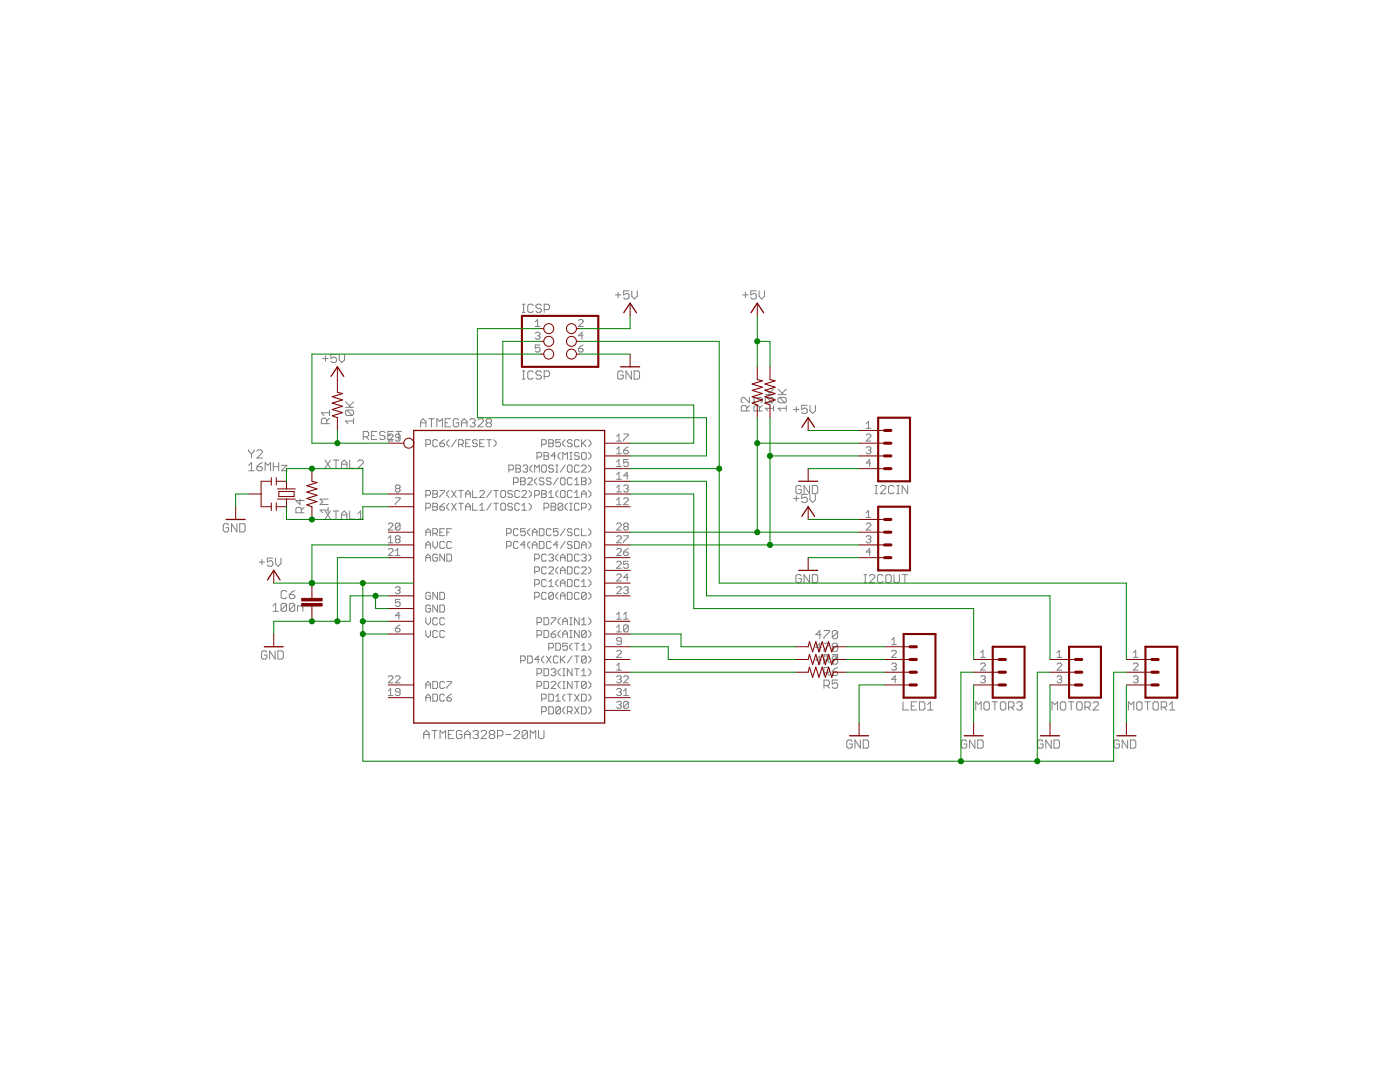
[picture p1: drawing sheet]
<svg xmlns="http://www.w3.org/2000/svg" width="279mm" height="216mm" viewBox="0 0 279 216" stroke-linecap="round" stroke-linejoin="round" font-family="sans-serif">
<g fill="none" stroke="#808080" stroke-width=".2">
<path d="M122.8 58.8h1.1M123.4 58.3v1.1M125.5 58h-1v.8l.5-.2h.3l.2 .2v.6l-.2 .3h-.6l-.2-.3M126.1 58v1.1l.5 .6 .6-.6v-1.1M148.2 58.8h1.1M148.8 58.3v1.1M150.9 58h-1.1v.8l.6-.2h.3l.2 .2v.6l-.2 .3h-.6l-.3-.3M151.5 58v1.1l.5 .6 .6-.6v-1.1M64.4 71.5h1.1M65 71v1.1M67.1 70.7h-1.1v.8l.6-.2h.3l.2 .2v.6l-.2 .2h-.6l-.3-.2M67.7 70.7v1.1l.5 .5 .6-.5v-1.1"/>
<path d="M104.2 75.6h.6M104.2 74h.6M104.2 62.3h.6M104.2 60.7h.6M104.5 60.7v1.6M104.5 74v1.6M106.4 74.3l-.2-.3h-.6l-.3 .3v1.1l.3 .2h.6l.2-.2M106.4 61l-.2-.3h-.6l-.3 .3v1.1l.3 .2h.6l.2-.2M106.8 64.2l.5-.4v1.4M106.8 65.2h1M106.8 66.5l.3-.2h.4l.3 .2v.3l-.3 .2M107.3 67h.2"/>
<path d="M107.5 67l.3 .2v.3l-.3 .2h-.4l-.3-.2M107.8 68.8h-1v.7l.5-.2h.2l.3 .2v.5l-.3 .2h-.4l-.3-.2M108.1 74.3l-.3-.3h-.6l-.2 .3v.3l.2 .2h.6l.3 .3v.3l-.3 .2h-.6l-.2-.2M108.1 61l-.3-.3h-.6l-.2 .3v.2l.2 .3h.6l.3 .3v.3l-.3 .2h-.6l-.2-.2M108.6 75.1h.8l.3-.3v-.5l-.3-.3h-.8v1.6M108.6 61.8h.8l.3-.3v-.5l-.3-.3h-.8v1.6M115.4 64l.3-.2h.4l.3 .2v.2l-1 1h1M115.4 69.5h.7l.3 .3v.2l-.3 .2h-.4l-.3-.2zM116.4 67h-1l.7-.7v1.4M116.4 68.8l-1 .7M124.4 74.3l-.3-.3h-.6l-.2 .3v1.1l.2 .2h.6l.3-.2v-.6h-.6M126 74v1.6l-1.1-1.6v1.6"/>
<path d="M126.6 74h.8l.2 .3v1.1l-.2 .2h-.8zM149.6 79.3v1.1l-1.1-1.1h-.3l-.3 .2v.6l.3 .3M151.3 79.5l-.3-.2h-.3l-.2 .2v.6l.2 .3M151.3 79.5l.3-.2h.2l.3 .2v.6l-.3 .3M151.3 79.5v.3M152.7 78.7h1.7M152.7 77.6l1.1 1.1M153 79.3h1.1l.3 .2v.6l-.3 .3M153 79.3l-.3 .2v.6l.3 .3h1.1M153 79.3l1.1 1.1M154.4 77.6l-.9 .9M155.3 78.7h1.6"/>
<path d="M155.3 77.6l1.1 1.1M155.6 79.3l-.3 .2v.6l.3 .3h1M155.6 79.3h1l.3 .2v.6l-.3 .3M155.6 79.3l1 1.1M156.9 77.6l-.8 .9M49.6 92.9l.6-.6v1.6M49.6 93.9h1.1M49.6 89.8v.2l.6 .6M50.2 90.6v.8M50.7 89.8v.2l-.5 .6M51.3 93.1h.8l.3 .3v.3l-.3 .2h-.6l-.2-.2zM51.3 90l.2-.2h.6l.3 .2v.3l-1.1 1.1h1.1"/>
<path d="M52.4 92.3l-.6 .3-.5 .5M52.9 93.9v-1.6l.5 .6 .6-.6v1.6M54.5 93.1h1.1M54.5 92.3v1.6M55.6 92.3v1.6M56.2 92.9h1.1l-1.1 1h1.1M59.9 99.6v1.1l-.8-.8h1.6M64.9 91.8l1.1 1.6M65.2 84.5v-.8l-.2-.2h-.6l-.3 .2v.8h1.7M65.5 99.6h-1.6l.5 .5-.5 .6h1.6M65.8 82.4h-1.7l.6 .5M65.8 83.5l-.6 .5"/>
<path d="M65.8 81.8v1.1M66 91.8l-1.1 1.6M66.5 91.8h1.1M67.1 91.8v1.6M68.2 93.4v-1l.5-.6 .5 .6v1M68.2 92.6h1M68.9 81.3h1.7M68.9 80.2l1.1 1.1M69.2 81.8h1.1l.3 .3v.5l-.3 .3M69.2 81.8l-.3 .3v.5l.3 .3h1.1M69.2 81.8l1.1 1.1M69.8 91.8v1.6h1.1"/>
<path d="M70.6 84h-1.7l.6 .5M70.6 83.5v1M70.6 80.2l-.9 .8M71.4 92.1l.3-.3h.5l.3 .3v.3l-1.1 1h1.1M72.5 87.2h.8l.3-.3v-.5l-.3-.3h-.8v1.6M73 87.2l.6 .5M74.1 86.9h.6M75.2 86.1h-1.1v1.6h1.1M76.9 86.4l-.3-.3h-.6l-.2 .3v.2l.2 .3h.6l.3 .3v.2l-.3 .3h-.6l-.2-.3M77.4 86.9h.6M77.5 86.8l.2-.2h.5l.2 .2v.3l-.9 .9h.9M78.5 86.1h-1.1v1.6h1.1"/>
<path d="M78.9 99.3h.9v.2l-.9 1v.2M79 86.1h1.1M79.1 97.5l-.2 .2v.2l.2 .3h.5l.2-.3v-.2l-.2-.2M79.1 97.5l-.2-.3v-.2l.2-.2h.5l.2 .2v.2l-.2 .3M79.1 97.5h.5M79.6 86.1v1.6M79.8 87.3h-.7l-.2-.2v-.3l.2-.2h.5l.2 .2v1l-.2 .2h-.5l-.2-.2M83.9 85.2v-1.1l.6-.6 .5 .6v1.1M83.9 84.4h1.1M85 98.8h.7l.2-.2v-.5l-.2-.2h-.7v1.4M85 88.7h.7l.2-.3v-.4l-.2-.3h-.7v1.4M85.6 83.5h1"/>
<path d="M86.1 83.5v1.7M86.4 97.9h.7l.2 .2v.2l-.2 .3 .2 .2v.2l-.2 .3h-.7zM86.4 98.6h.7M87.2 85.2v-1.7l.5 .6 .6-.6v1.7M87.3 88l-.2-.3h-.5l-.2 .3v.9l.2 .2h.5l.2-.2M87.8 88.4h.7l.2 .3v.2l-.2 .2h-.5l-.2-.2zM87.8 97.9h.9v.2l-.9 .9v.3M88.7 87.7l-.9 .7M88.8 84.4h.6M89.6 97.9l-.4 .4v.5l.4 .5M89.6 87.7l-.4 .5v.5l.4 .4M89.9 83.5h-1.1v1.7h1.1"/>
<path d="M90.1 97.9l1 1.4M91.1 97.9l-1 1.4M91.1 87.7l-1 1.4M91.5 88.7h.7l.3-.3v-.4l-.3-.3h-.7v1.4M91.5 97.9h1M91.5 83.8l-.2-.3h-.6l-.2 .3v1.1l.2 .3h.6l.2-.3v-.5h-.5M92 97.9v1.4M92 88.7l.5 .4M92.1 85.2v-1.1l.5-.6 .6 .6v1.1M92.1 84.4h1.1M92.9 99.3v-1l.5-.4 .5 .4v1M92.9 88.4h.5"/>
<path d="M92.9 98.6h1M93.7 83.8l.3-.3h.6l.2 .3v.3l-.2 .3M93.9 87.7h-1v1.4h1M94.3 84.4h.3M94.3 97.9v1.4h.9M94.6 84.4l.2 .2v.3l-.2 .3h-.6l-.3-.3M95.2 88l-.2-.3h-.4l-.3 .3v.2l.3 .2h.4l.2 .3v.2l-.2 .2h-.4l-.3-.2M95.4 83.8l.3-.3h.5l.3 .3v.3l-1.1 1.1h1.1M95.7 88.4h.5M95.7 98.1l.3-.2h.4l.3 .2v.2l-1 1h1M96.7 87.7h-1v1.4h1M97.1 87.7h1"/>
<path d="M97.3 84.4h.5M97.3 84.4l-.3-.3v-.3l.3-.3h.5l.3 .3v.3l-.3 .3M97.3 84.4l-.3 .2v.3l.3 .3h.5l.3-.3v-.3l-.3-.2M97.6 87.7v1.4M98.1 97.9l-1 1.4M98.5 97.9h1M98.5 87.7l.5 .5v.5l-.5 .4M99 97.9v1.4M100.2 97.9h.4l.3 .2v.9l-.3 .3h-.4l-.3-.3v-.9zM101.6 93.7h.7l.2-.2v-.5l-.2-.2h-.7v1.4M102.3 98.1l-.3-.2h-.4l-.3 .2v.2l.3 .3h.4l.3 .2v.2l-.3 .3h-.4l-.3-.3M102.5 96.3h.7l.2-.3v-.4l-.2-.3h-.7v1.4"/>
<path d="M103 92.8h.7l.2 .2v.3l-.2 .2 .2 .2v.3l-.2 .2h-.7zM103 93.5h.7M103.7 98.1l-.3-.2h-.4l-.3 .2v.9l.3 .3h.4l.3-.3M103.9 95.3h.7l.2 .3v.2l-.2 .2 .2 .3v.2l-.2 .2h-.7zM103.9 96h.7M104.1 98.1l.3-.2h.4l.3 .2v.2l-1 1h1M104.4 93l.2-.2h.5l.2 .2v.3l-.2 .2M104.8 93.5h.3M105.1 93.5l.2 .2v.3l-.2 .2h-.5l-.2-.2M105.3 95.6l.2-.3h.5l.2 .3v.2l-.9 .9h.9M105.6 97.9l.4 .4v.5l-.4 .5M106.2 92.8l-.4 .5v.4l.4 .5"/>
<path d="M106.7 98.8h.7l.2-.2v-.5l-.2-.2h-.7v1.4M106.7 94.2v-1.4l.5 .5 .4-.5v1.4M107.2 91.2h.7l.2-.2v-.5l-.2-.2h-.7v1.4M107.2 95.3l-.5 .5v.5l.5 .4M108.1 88.7h.7l.2-.3v-.4l-.2-.3h-.7v1.4M108.1 97.9h.7l.2 .2v.2l-.2 .3 .2 .2v.2l-.2 .3h-.7zM108.1 98.6h.7M108.3 92.8h.5l.2 .2v1l-.2 .2h-.5l-.2-.2v-1zM108.6 90.3h.7l.2 .2v.2l-.2 .3 .2 .2v.2l-.2 .3h-.7zM108.6 95.6l-.3-.3h-.4l-.3 .3v.2l.3 .2h.4l.3 .3v.2l-.3 .2h-.4l-.3-.2M108.6 91h.7M109.5 87.7h.7l.2 .3v.2l-.2 .2 .2 .3v.2l-.2 .2h-.7z"/>
<path d="M109.5 88.4h.7M109.5 99.3h.9M109.5 98.3l.5-.4v1.4M110 95.6l-.3-.3h-.4l-.2 .3v.2l.2 .2h.4l.3 .3v.2l-.3 .2h-.4l-.2-.2M110.4 93l-.2-.2h-.5l-.2 .2v.3l.2 .2h.5l.2 .2v.3l-.2 .2h-.5l-.2-.2M110.9 91h-.9l.7-.7v1.4M110.9 92.8h.5M110.9 94.2h.5M111.1 92.8v1.4M111.4 97.9l-.5 .4v.5l.5 .5M111.4 95.3l-1 1.4M111.8 87.7h-.9v.7l.7-.2 .2 .2v.5l-.2 .2h-.5l-.2-.2"/>
<path d="M111.8 90.3l-.4 .4v.5l.4 .5M112.1 95.3h.4l.3 .3v.9l-.3 .2h-.4l-.3-.2v-.9zM112.1 97.9h.4l.3 .2v.9l-.3 .3h-.4l-.3-.3v-.9zM112.3 91.7v-1.4l.5 .4 .4-.4v1.4M112.8 87.7l-.5 .5v.5l.5 .4M112.8 92.8l-1 1.4M113.5 92.8h.4l.3 .2v1l-.3 .2h-.4l-.3-.2v-1zM113.7 90.3h.5M113.7 91.7h.5M113.9 90.3v1.4M114.2 88l-.3-.3h-.4l-.3 .3v.2l.3 .2h.4l.3 .3v.2l-.3 .2h-.4l-.3-.2M114.2 95.6l-.3-.3h-.4l-.3 .3v.9l.3 .2h.4l.3-.2"/>
<path d="M114.2 98.1l-.3-.2h-.4l-.3 .2v.9l.3 .3h.4l.3-.3M114.7 99.3h.9M114.7 96.7h.9M114.7 95.8l.4-.5v1.4M114.7 98.3l.4-.4v1.4M115.6 88l-.2-.3h-.5l-.2 .3v.9l.2 .2h.5l.2-.2M115.6 90.5l-.2-.2h-.5l-.2 .2v.2l.2 .3h.5l.2 .2v.2l-.2 .3h-.5l-.2-.3M115.6 93l-.2-.2h-.5l-.2 .2v1l.2 .2h.5l.2-.2M116.1 87.7v1.4M116.1 95.3h.7l.2 .3v.2l-.2 .2 .2 .3v.2l-.2 .2h-.7zM116.1 99.3v-1l.4-.4 .5 .4v1M116.1 98.6h.9"/>
<path d="M116.1 93l.2-.2h.5l.2 .2v.3l-.9 .9h.9M116.1 96h.7M116.3 90.3h.5l.2 .2v.9l-.2 .3h-.5l-.2-.3v-.9zM116.3 88.4l.7 .7M117 87.7l-.9 1M117.5 92.8l.4 .5v.4l-.4 .5M117.5 87.7l.4 .5v.5l-.4 .4M117.5 90.3l.4 .4v.5l-.4 .5M117.5 95.3l.4 .5v.5l-.4 .4M117.5 97.9l.4 .4v.5l-.4 .5M123.1 87.1l.4-.5v1.4M123.1 89.6l.4-.4v1.4"/>
<path d="M123.1 92.2l.4-.5v1.4M123.1 94.7l.4-.5v1.4M123.1 97.2l.4-.4v1.4M123.1 99.8l.4-.5v1.4M123.1 88h.9M123.1 98.2h.9M123.1 90.6h.9M123.1 93.1h.9M123.1 95.6h.9M124.5 86.6h.9v.2l-.9 1v.2M124.5 89.9h.7l.2 .2v.2l-.2 .3h-.5l-.2-.3zM124.5 97l.2-.2h.5l.2 .2v.2l-.2 .3"/>
<path d="M124.5 99.5l.2-.2h.5l.2 .2v.3l-.9 .9h.9M124.9 97.5h.3M125.2 97.5l.2 .2v.2l-.2 .3h-.5l-.2-.3M125.4 91.7h-.9v.7l.4-.2h.3l.2 .2v.5l-.2 .2h-.5l-.2-.2M125.4 89.2l-.9 .7M125.4 94.9h-.9l.7-.7v1.4M149 82v-.8l-.2-.3h-.6l-.3 .3v.8h1.7M149.6 80.9l-.6 .6M151.6 82v-.8l-.3-.3h-.6l-.2 .3v.8h1.6M152.1 80.9l-.5 .6M154.4 81.5h-1.7l.6 .5M154.4 80.9v1.1"/>
<path d="M156.9 81.5h-1.6l.5 .5M156.9 80.9v1.1M158.4 81.7h1M158.4 99.5h1M158.9 81.2v1M158.9 98.9v1.1M159.9 97.2l-.3-.3h-.5l-.3 .3v1l.3 .3h.5l.3-.3v-.5h-.5M161.1 80.9h-1.1v.8l.5-.3h.3l.3 .3v.5l-.3 .3h-.5l-.3-.3M161.1 98.7h-1.1v.8l.5-.3h.3l.3 .3v.5l-.3 .3h-.5l-.3-.3M161.6 96.9v1.6l-1.1-1.6v1.6M161.6 80.9v1.1l.6 .5 .5-.5v-1.1M161.6 98.7v1l.6 .6 .5-.6v-1"/>
<path d="M162.1 96.9h.8l.3 .3v1l-.3 .3h-.8zM172.9 86.8l.2-.2h.5l.2 .2v.3l-.9 .9h.9M172.9 84.5l.4-.4v1.4M172.9 85.5h.9M172.9 89.4l.2-.2h.5l.2 .2v.2l-.2 .3M173.3 89.9h.3M173.6 89.9l.2 .2v.2l-.2 .3h-.5l-.2-.3M173.8 92.4h-.9l.7-.7v1.4M174.6 96.9h.5M174.6 98.5h.5M174.9 96.9v1.6M175.7 97.2l.3-.3h.5l.3 .3v.2l-1.1 1.1h1.1"/>
<path d="M178.4 97.2l-.3-.3h-.5l-.3 .3v1l.3 .3h.5l.3-.3M179 96.9h.5M179 98.5h.5M179.2 96.9v1.6M181.1 96.9v1.6l-1.1-1.6v1.6M45.6 104.8l-.2-.3h-.6l-.2 .3v1.1l.2 .2h.6l.2-.2v-.6h-.5M47.3 104.5v1.6l-1.1-1.6v1.6M47.8 104.5h.8l.3 .3v1.1l-.3 .2h-.8zM51.7 112.2h1.1M52.3 111.6v1.1M54.4 111.4h-1.1v.8l.6-.3h.3l.2 .3v.5l-.2 .3h-.6l-.3-.3M55 111.4v1l.5 .6 .6-.6v-1"/>
<path d="M57.2 118.1l-.3-.3h-.5l-.3 .3v1.1l.3 .2h.5l.3-.2M57.7 118.6h.9l.2 .3v.3l-.2 .2h-.6l-.3-.2zM58.8 117.8l-.5 .3-.6 .5M60.1 102.3v-.8l-.2-.3h-.6l-.2 .3v.8h1.6M60.7 101.2l-.6 .6M64.9 102l1.1 1.6M65.5 101.8h-1.6l.5 .5M65.5 101.2v1.1M66 102l-1.1 1.6M66.5 102h1.1M67.1 102v1.6M68.2 103.6v-1.1l.5-.5 .5 .5v1.1"/>
<path d="M68.2 102.8h1M69.8 102v1.6h1.1M71.4 103.6h1.1M71.4 102.5l.6-.5v1.6M77.5 109.7l.2-.2h.5l.2 .2v.2l-.9 .9h.9M77.5 104.6l.2-.2h.5l.2 .2v.2l-.9 1h.9M77.5 107.4l.5-.5v1.4M77.5 108.3h.9M78.9 117.3l.2-.2h.5l.2 .2v.2l-.2 .3M78.9 110.8h.9M78.9 109.9l.5-.4v1.3M79.1 107.6l-.2-.2v-.3l.2-.2h.5l.2 .2v.3l-.2 .2"/>
<path d="M79.1 107.6l-.2 .2v.3l.2 .2h.5l.2-.2v-.3l-.2-.2M79.1 107.6h.5M79.4 117.8h.2M79.6 117.8l.2 .2v.2l-.2 .3h-.5l-.2-.3M79.8 104.6v.9l-.2 .3h-.5l-.2-.3M79.8 119.6h-.9v.7l.5-.2h.2l.2 .2v.5l-.2 .2h-.5l-.2-.2M79.8 104.6l-.2-.2h-.5l-.2 .2v.9M79.8 104.6l-.9 .9M85 101.3h.7l.2-.2v-.5l-.2-.2h-.7v1.4M85 106.9v-.9l.4-.5 .5 .5v.9M85 109.4v-.9l.4-.5 .5 .5v.9M85 112v-1l.4-.4 .5 .4v1"/>
<path d="M85 111.3h.9M85 106.2h.9M85 108.7h.9M85.9 118.4l-.2-.2h-.5l-.2 .2v1l.2 .2h.5l.2-.2v-.5h-.5M86.4 100.4h.7l.2 .2v.3l-.2 .2 .2 .2v.3l-.2 .2h-.7zM86.4 106.4h.7l.2-.2v-.5l-.2-.2h-.7v1.4M86.4 108v1l.4 .4 .5-.4v-1M86.4 101.1h.7M86.8 106.4l.5 .5M87.3 110.8l-.2-.2h-.5l-.2 .2v.9l.2 .3h.5l.2-.3v-.4h-.5M87.3 118.2v1.4l-.9-1.4v1.4M87.8 101.1h.7l.2 .2v.3l-.2 .2h-.5l-.2-.2z"/>
<path d="M87.8 118.2h.7l.2 .2v1l-.2 .2h-.7zM87.8 106.2h.4M88.7 110.6v1.4l-.9-1.4v1.4M88.7 105.5h-.9v1.4h.9M88.7 108.3l-.2-.3h-.5l-.2 .3v.9l.2 .2h.5l.2-.2M88.7 100.4l-.9 .7M89.2 110.6h.7l.2 .2v.9l-.2 .3h-.7zM89.2 106.2h.4M89.6 100.4l-.4 .5v.4l.4 .5M90.1 108.3l-.2-.3h-.5l-.2 .3v.9l.2 .2h.5l.2-.2M90.1 105.5h-.9v1.4M90.1 100.4l1 1.4"/>
<path d="M91.1 100.4l-1 1.4M91.5 100.4h1M92 100.4v1.4M92.9 101.8v-.9l.5-.5 .5 .5v.9M92.9 101.1h1M94.3 100.4v1.4h.9M95.7 101.8h1M95.7 100.9l.5-.5v1.4M98.1 100.4l-1 1.4M98.5 100.4h1M99 100.4v1.4M100.2 100.4h.4l.3 .2v1l-.3 .2h-.4l-.3-.2v-1z"/>
<path d="M101.1 106.4h.7l.2-.2v-.5l-.2-.2h-.7v1.4M101.1 109h.7l.2-.3v-.4l-.2-.3h-.7v1.4M102.3 100.6l-.3-.2h-.4l-.3 .2v.3l.3 .2h.4l.3 .2v.3l-.3 .2h-.4l-.3-.2M103.4 105.7l-.2-.2h-.5l-.2 .2v1l.2 .2h.5l.2-.2M103.4 108.3l-.2-.3h-.5l-.2 .3v.9l.2 .2h.5l.2-.2M103.7 100.6l-.3-.2h-.4l-.3 .2v1l.3 .2h.4l.3-.2M104.1 101.8h1M104.1 100.9l.5-.5v1.4M104.8 108.7h-.9l.7-.7v1.4M104.8 105.5h-.9v.7l.5-.2h.2l.2 .2v.5l-.2 .2h-.5l-.2-.2M105.6 100.4l.4 .5v.4l-.4 .5M105.8 105.5l-.5 .5v.4l.5 .5"/>
<path d="M105.8 108l-.5 .5v.5l.5 .4M106.2 106.2h1M106.2 108.7h1M106.2 106.9v-.9l.5-.5 .5 .5v.9M106.2 109.4v-.9l.5-.5 .5 .5v.9M106.7 119.1h.7l.2-.2v-.5l-.2-.2h-.7v1.4M106.7 111.5h.7l.2-.2v-.5l-.2-.2h-.7v1.4M106.7 114h.7l.2-.2v-.5l-.2-.2h-.7v1.4M106.7 116.6h.7l.2-.2v-.5l-.2-.2h-.7v1.4M107.6 105.5h.7l.3 .2v1l-.3 .2h-.7zM107.6 108h.7l.3 .3v.9l-.3 .2h-.7zM108.6 101.3h.7l.2-.2v-.5l-.2-.2h-.7v1.4"/>
<path d="M109 110.8l-.2-.2h-.5l-.2 .2v.9l.2 .3h.5l.2-.3M109 113.3l-.2-.2h-.5l-.2 .2v1l.2 .2h.5l.2-.2M109 115.9l-.2-.2h-.5l-.2 .2v.9l.2 .3h.5l.2-.3M109 118.4l-.2-.2h-.5l-.2 .2v1l.2 .2h.5l.2-.2M109.5 110.8l.2-.2h.5l.2 .2v.2l-.2 .3M109.5 113.3l.2-.2h.5l.2 .2v.3l-.9 .9h.9M109.5 117.1h.9M109.5 116.1l.5-.4v1.4M110 100.4h.7l.2 .2v.3l-.2 .2 .2 .2v.3l-.2 .2h-.7zM110 101.1h.7M110 111.3h.2M110 105.7l-.3-.2h-.4l-.2 .2v1l.2 .2h.4l.3-.2"/>
<path d="M110 108.3l-.3-.3h-.4l-.2 .3v.9l.2 .2h.4l.3-.2M110.2 111.3l.2 .2v.2l-.2 .3h-.5l-.2-.3M110.4 118.4l-.2-.2h-.5l-.2 .2v1M110.4 118.4v1l-.2 .2h-.5l-.2-.2M110.4 118.4l-.9 1M111.4 105.5h-1v.7l.5-.2h.2l.3 .2v.5l-.3 .2h-.4l-.3-.2M111.4 110.6l-.5 .4v.5l.5 .5M111.4 113.1l-.5 .5v.4l.5 .5M111.4 115.7l-.5 .4v.5l.5 .5M111.4 118.2l-.5 .5v.4l.5 .5M111.4 108.7h-1l.7-.7v1.4M111.8 112v-1l.5-.4 .5 .4v1"/>
<path d="M111.8 114.5v-.9l.5-.5 .5 .5v.9M111.8 117.1v-1l.5-.4 .5 .4v1M111.8 119.6v-.9l.5-.5 .5 .5v.9M111.8 118.9h1M111.8 111.3h1M111.8 113.8h1M111.8 116.4h1M112.3 100.6v1l-.2 .2h-.5l-.2-.2M112.3 100.6l-.2-.2h-.5l-.2 .2v1M112.3 100.6l-.9 1M112.8 105.5l-1 1.4M112.8 108l-1 1.4"/>
<path d="M113.2 118.2h.7l.3 .2v1l-.3 .2h-.7zM113.2 110.6h.7l.3 .2v.9l-.3 .3h-.7zM113.2 113.1h.7l.3 .2v1l-.3 .2h-.7zM113.2 115.7h.7l.3 .2v.9l-.3 .3h-.7zM113.2 100.4l-.4 .5v.4l.4 .5M113.7 100.4h.5M113.7 101.8h.5M113.9 100.4v1.4M114.2 105.7l-.3-.2h-.4l-.3 .2v.3l.3 .2h.4l.3 .2v.3l-.3 .2h-.4l-.3-.2M114.2 108.3l-.3-.3h-.4l-.3 .3v.2l.3 .2h.4l.3 .3v.2l-.3 .2h-.4l-.3-.2M114.7 108h.7l.2 .3v.9l-.2 .2h-.7zM115.6 100.6l-.2-.2h-.5l-.2 .2v1l.2 .2h.5l.2-.2"/>
<path d="M115.6 105.7l-.2-.2h-.5l-.2 .2v1l.2 .2h.5l.2-.2M115.6 110.8l-.2-.2h-.5l-.2 .2v.9l.2 .3h.5l.2-.3M115.6 113.3l-.2-.2h-.5l-.2 .2v1l.2 .2h.5l.2-.2M115.6 115.9l-.2-.2h-.5l-.2 .2v.9l.2 .3h.5l.2-.3M115.6 118.4l-.2-.2h-.5l-.2 .2v1l.2 .2h.5l.2-.2M116.1 101.3h.7l.2-.2v-.5l-.2-.2h-.7v1.4M116.1 105.5v1.4h.9M116.1 109.4v-.9l.4-.5 .5 .5v.9M116.1 117.1h.9M116.1 110.8l.2-.2h.5l.2 .2v.2l-.2 .3M116.1 108.7h.9M116.1 113.3l.2-.2h.5l.2 .2v.3l-.9 .9h.9"/>
<path d="M116.1 116.1l.4-.4v1.4M116.5 111.3h.3M116.8 111.3l.2 .2v.2l-.2 .3h-.5l-.2-.3M117 118.4l-.2-.2h-.5l-.2 .2v1M117 118.4v1l-.2 .2h-.5l-.2-.2M117 118.4l-.9 1M117.5 113.1l.4 .5v.4l-.4 .5M117.5 115.7l.4 .4v.5l-.4 .5M117.5 100.4l.4 .5v.4l-.4 .5M117.5 105.5l.4 .5v.4l-.4 .5M117.5 108l.4 .5v.5l-.4 .4M117.5 110.6l.4 .4v.5l-.4 .5"/>
<path d="M117.5 118.2l.4 .5v.4l-.4 .5M123.1 117.3l.2-.2h.5l.2 .2v.2l-.9 1h.9M123.1 109.7l.2-.2h.5l.2 .2v.2l-.9 .9h.9M123.1 104.6l.2-.2h.5l.2 .2v.2l-.9 1h.9M123.1 107.1l.2-.2h.5l.2 .2v.3l-.9 .9h.9M123.1 100.7h.9M123.1 112.2l.2-.2h.5l.2 .2v.3l-.9 .9h.9M123.1 114.8l.2-.3h.5l.2 .3v.2l-.9 .9h.9M124.5 106.9h.9v.2l-.9 1v.2M124.5 110.2h.7l.2 .2v.2l-.2 .2h-.5l-.2-.2zM124.5 117.3l.2-.2h.5l.2 .2v.2l-.2 .3M124.7 105.1l-.2-.3v-.2l.2-.2h.5l.2 .2v.2l-.2 .3"/>
<path d="M124.7 105.1l-.2 .2v.2l.2 .3h.5l.2-.3v-.2l-.2-.2M124.7 105.1h.5M124.9 117.8h.3M125.2 117.8l.2 .2v.2l-.2 .3h-.5l-.2-.3M125.4 112h-.9v.7l.4-.2h.3l.2 .2v.5l-.2 .2h-.5l-.2-.2M125.4 115.2h-.9l.7-.7v1.4M125.4 109.5l-.9 .7M159.9 114.9l-.3-.2h-.5l-.3 .2v1.1l.3 .3h.5l.3-.3v-.5h-.5M161.6 114.7v1.6l-1.1-1.6v1.6M162.1 114.7h.8l.3 .2v1.1l-.3 .3h-.8zM172.4 114.7h.6M172.4 116.3h.6"/>
<path d="M172.7 114.7v1.6M172.9 104.6l.2-.2h.5l.2 .2v.2l-.9 1h.9M172.9 107.1l.2-.2h.5l.2 .2v.3l-.2 .2M172.9 102.3l.4-.4v1.4M172.9 103.3h.9M173.3 107.6h.3M173.5 114.9l.3-.2h.5l.3 .2v.3l-1.1 1.1h1.1M173.6 107.6l.2 .2v.3l-.2 .2h-.5l-.2-.2M173.8 110.2h-.9l.7-.7v1.3M176.2 114.9l-.2-.2h-.6l-.3 .2v1.1l.3 .3h.6l.2-.3M176.8 114.9l.3-.2h.5l.3 .2v1.1l-.3 .3h-.5l-.3-.3zM178.4 114.7v1.3l.3 .3h.5l.3-.3v-1.3"/>
<path d="M180 114.7h1.1M180.6 114.7v1.6M53.3 130.2l-.3-.3h-.5l-.3 .3v1l.3 .3h.5l.3-.3v-.5h-.6M54.5 120.9l.5-.5v1.6M54.5 122h1M54.9 129.9v1.6l-1.1-1.6v1.6M55.5 129.9h.8l.2 .3v1l-.2 .3h-.8zM57.2 120.6l-.3-.2h-.5l-.3 .2v1.1M57.2 120.6v1.1l-.3 .3h-.5l-.3-.3M57.2 120.6l-1.1 1.1M58.8 120.6v1.1l-.3 .3h-.5l-.3-.3M58.8 120.6l-.3-.2h-.5l-.3 .2v1.1"/>
<path d="M58.8 120.6l-1.1 1.1M59.4 122v-1.1h.8l.3 .3v.8M77.5 135.1l.2-.2h.5l.2 .2v.2l-.9 .9h.9M77.5 137.9l.5-.5v1.4M77.5 138.8h.9M78.9 125.4h.7l.2 .2v.3l-.2 .2h-.5l-.2-.2zM78.9 135.1l.2-.2h.5l.2 .2v.2l-.9 .9h.9M79.8 138.1h-.7l-.2-.2v-.3l.2-.2h.5l.2 .2v1l-.2 .2h-.5l-.2-.2M79.8 122.9h-.9l.7-.7v1.3M79.8 124.7l-.9 .7M85 123.3v.9l.4 .5 .5-.5v-.9M85 125.8v.9l.4 .5 .5-.5v-.9"/>
<path d="M85 137.4v-1l.4-.4 .5 .4v1M85 139.9v-.9l.4-.5 .5 .5v.9M85 136.7h.9M85 139.2h.9M85.9 121l-.2-.3h-.5l-.2 .3v.9l.2 .2h.5l.2-.2v-.5h-.5M86.4 138.5h.7l.2 .2v1l-.2 .2h-.7zM86.4 136h.7l.2 .2v.9l-.2 .3h-.7zM87.3 126l-.2-.2h-.5l-.2 .2v1l.2 .2h.5l.2-.2M87.3 120.7v1.4l-.9-1.4v1.4M87.3 123.5l-.2-.2h-.5l-.2 .2v.9l.2 .3h.5l.2-.3M87.8 120.7h.7l.2 .3v.9l-.2 .2h-.7zM88.7 126l-.2-.2h-.5l-.2 .2v1l.2 .2h.5l.2-.2"/>
<path d="M88.7 123.5l-.2-.2h-.5l-.2 .2v.9l.2 .3h.5l.2-.3M88.7 136.2l-.2-.2h-.5l-.2 .2v.9l.2 .3h.5l.2-.3M88.7 138.7l-.2-.2h-.5l-.2 .2v1l.2 .2h.5l.2-.2M89.2 136h.9v.2l-.9 .9v.3M89.2 139.2h.7l.2 .2v.3l-.2 .2h-.5l-.2-.2zM90.1 138.5l-.9 .7M103.9 131.8h.7l.2-.2v-.5l-.2-.2h-.7v1.4M105.3 130.9h.7l.2 .2v1l-.2 .2h-.7zM107.2 126.7h.7l.2-.2v-.5l-.2-.2h-.7v1.4M107.2 124.2h.7l.2-.2v-.5l-.2-.2h-.7v1.4M107.2 134.4h.7l.2-.3v-.4l-.2-.3h-.7v1.4M107.2 136.9h.7l.2-.2v-.5l-.2-.2h-.7v1.4"/>
<path d="M107.6 131.6h-.9l.7-.7v1.4M108.1 139.4h.7l.2-.2v-.5l-.2-.2h-.7v1.4M108.6 123.3h.7l.2 .2v.9l-.2 .3h-.7zM108.6 125.8h.7l.2 .2v1l-.2 .2h-.7zM108.6 133.4h.7l.2 .3v.9l-.2 .2h-.7zM108.6 136h.7l.2 .2v.9l-.2 .3h-.7zM108.6 130.9l-.5 .5v.4l.5 .5M109.1 130.9l.9 1.4M109.5 129.3h.7l.2-.2v-.5l-.2-.2h-.7v1.4M109.5 138.5h.7l.2 .2v1l-.2 .2h-.7zM110 133.7l.2-.3h.5l.2 .3v.2l-.2 .2M110 123.3h.9v.2l-.9 .9v.3"/>
<path d="M110 126.5h.7l.2 .2v.3l-.2 .2h-.5l-.2-.2zM110 136.2l.2-.2h.5l.2 .2v.2l-.9 1h.9M110 130.9l-.9 1.4M110.4 134.1h.3M110.7 134.1l.2 .3v.2l-.2 .2h-.5l-.2-.2M110.9 128.4h.7l.2 .2v.9l-.2 .3h-.7zM110.9 139l.5-.5v1.4M110.9 125.8l-.9 .7M110.9 139.9h.9M111.4 131.1l-.3-.2h-.4l-.3 .2v1l.3 .2h.4l.3-.2M111.8 130.9v1.4M111.8 123.3l-.4 .4v.5l.4 .5"/>
<path d="M111.8 125.8l-.4 .5v.4l.4 .5M111.8 133.4l-.4 .5v.5l.4 .4M111.8 136l-.4 .4v.5l.4 .5M112.1 131.6l.7 .7M112.3 124.7v-1l.5-.4 .4 .4v1M112.3 127.2v-.9l.5-.5 .4 .5v.9M112.3 124h.9M112.3 126.5h.9M112.3 133.4h.5M112.3 134.8h.5M112.3 136h.5M112.3 137.4h.5"/>
<path d="M112.5 133.4v1.4M112.5 136v1.4M112.8 130.9l-1 .9M112.8 138.5l-.5 .5v.4l.5 .5M113.2 128.4h-.9v.7l.5-.3h.2l.2 .3v.4l-.2 .3h-.5l-.2-.3M113.2 138.5h1M113.7 125.8h.5M113.7 123.3h.5M113.7 124.7h.5M113.7 127.2h.5M113.7 138.5v1.4M113.9 123.3v1.4"/>
<path d="M113.9 125.8v1.4M114.2 133.4v1.4l-1-1.4v1.4M114.2 136v1.4l-1-1.4v1.4M114.2 130.9l-1 1.4M114.2 128.4l-.5 .4v.5l.5 .5M114.7 128.4h.9M114.7 130.9h.9M114.7 133.4h.9M114.7 136h.9M114.7 138.5l.9 1.4M115.1 128.4v1.4M115.1 130.9v1.4"/>
<path d="M115.1 133.4v1.4M115.1 136v1.4M115.6 123.3v1.4l-.9-1.4v1.4M115.6 125.8v1.4l-.9-1.4v1.4M115.6 138.5l-.9 1.4M116.1 138.5h.7l.2 .2v1l-.2 .2h-.7zM116.1 124.7h.9M116.1 123.7l.4-.4v1.4M116.1 128.8l.4-.4v1.4M116.1 133.9l.4-.5v1.4M116.1 129.8h.9M116.1 134.8h.9"/>
<path d="M117 126l-.2-.2h-.5l-.2 .2v1M117 131.1l-.2-.2h-.5l-.2 .2v1M117 136.2l-.2-.2h-.5l-.2 .2v.9M117 126v1l-.2 .2h-.5l-.2-.2M117 131.1v1l-.2 .2h-.5l-.2-.2M117 136.2v.9l-.2 .3h-.5l-.2-.3M117 126l-.9 1M117 131.1l-.9 1M117 136.2l-.9 .9M117.5 123.3l.4 .4v.5l-.4 .5M117.5 125.8l.4 .5v.4l-.4 .5M117.5 128.4l.4 .4v.5l-.4 .5"/>
<path d="M117.5 130.9l.4 .5v.4l-.4 .5M117.5 133.4l.4 .5v.5l-.4 .4M117.5 136l.4 .4v.5l-.4 .5M117.5 138.5l.4 .5v.4l-.4 .5M123.1 135.1l.2-.2h.5l.2 .2v.2l-.2 .3M123.1 122.6l.4-.4v1.3M123.1 125.2l.4-.5v1.4M123.1 132.8l.4-.5v1.4M123.1 126.1h.9M123.1 123.5h.9M123.1 130l.2-.2h.5l.2 .2v.2l-.9 1h.9M123.1 137.6l.2-.2h.5l.2 .2v.3l-.2 .2"/>
<path d="M123.1 133.7h.9M123.5 135.6h.3M123.5 138.1h.3M123.8 135.6l.2 .2v.2l-.2 .2h-.5l-.2-.2M123.8 138.1l.2 .2v.3l-.2 .2h-.5l-.2-.2M124 127.9h-.7l-.2-.2v-.2l.2-.3h.5l.2 .3v.9l-.2 .2h-.5l-.2-.2M124.5 122.6l.4-.4v1.3M124.5 137.9l.4-.5v1.4M124.5 135.1l.2-.2h.5l.2 .2v.2l-.9 .9h.9M124.5 123.5h.9M124.5 138.8h.9M125.4 124.9l-.2-.2h-.5l-.2 .2v1"/>
<path d="M125.4 124.9v1l-.2 .2h-.5l-.2-.2M125.4 124.9l-.9 1M163.9 126.6h-1.1l.8-.8v1.6M163.9 129.2h-1.1l.8-.8v1.6M163.9 131.7h-1.1l.8-.8v1.6M164.4 125.8h1.1v.3l-1.1 1.1v.2M164.4 128.4h1.1v.2l-1.1 1.1v.3M164.4 134.2h.9l.2-.2v-.6l-.2-.2h-.9v1.6M164.4 136.8h.9l.2-.3v-.5l-.2-.3h-.9v1.6M164.4 130.9h1.1M165 131.7l.5 .5M165 134.2l.5 .6"/>
<path d="M165 136.8l.5 .5M165.5 130.9v.5l-.2 .3h-.9M165.5 130.9l-.2-.3h-.9v1.9M165.5 131.2l-1.1 1M166.1 134h.8l.3 .2v.3l-.3 .3h-.6l-.2-.3zM166.1 130.6h1.1v.3l-1.1 1.1M167.2 126.1l-.3-.3h-.6l-.2 .3v1.1M167.2 128.6l-.3-.2h-.6l-.2 .2v1.1M167.2 131.2l-.3-.3h-.6l-.2 .3v1M167.2 135.7h-1.1v.8l.8-.3 .3 .3v.6l-.3 .2h-.6l-.2-.2M167.2 126.1v1.1l-.3 .2h-.6l-.2-.2M167.2 128.6v1.1l-.3 .3h-.6l-.2-.3"/>
<path d="M167.2 131.2v1l-.3 .3h-.6l-.2-.3M167.2 126.1l-1.1 1.1M167.2 128.6l-1.1 1.1M167.2 131.2l-1.1 1M167.2 133.2l-.6 .2-.5 .6M177.9 130l.3-.2h.4l.3 .2v.2l-1 1h1M177.9 128.6h1M177.9 132.5l.3-.2h.4l.3 .2v.3l-.3 .2M177.9 127.7l.5-.5v1.4M178.4 133h.2M178.6 133l.3 .2v.3l-.3 .2h-.4l-.3-.2M178.9 135.6h-1l.7-.7v1.3"/>
<path d="M195.7 132.5l.2-.2h.5l.2 .2v.3l-.9 .9h.9M195.7 131.2h.9M195.7 135.1l.2-.2h.5l.2 .2v.2l-.2 .3M195.7 130.2l.5-.4v1.4M196.2 135.6h.2M196.4 135.6l.2 .2v.2l-.2 .2h-.5l-.2-.2M210.9 132.5l.3-.2h.4l.3 .2v.3l-1 .9h1M210.9 131.2h1M210.9 135.1l.3-.2h.4l.3 .2v.2l-.3 .3M210.9 130.2l.5-.4v1.4M211.4 135.6h.2M211.6 135.6l.3 .2v.2l-.3 .2h-.4l-.3-.2"/>
<path d="M226.2 130.2l.5-.4v1.4M226.2 132.5l.2-.2h.5l.2 .2v.3l-.9 .9h.9M226.2 131.2h.9M226.2 135.1l.2-.2h.5l.2 .2v.2l-.2 .3M226.7 135.6h.2M226.9 135.6l.2 .2v.2l-.2 .2h-.5l-.2-.2M84.6 147.4v-1.1l.5-.5 .5 .5v1.1M84.6 146.6h1M86.2 145.8h1.1M86.7 145.8v1.6M87.8 147.4v-1.6l.6 .5 .5-.5v1.6M89.5 146.6h.5"/>
<path d="M90.6 145.8h-1.1v1.6h1.1M92.2 146l-.3-.2h-.5l-.3 .2v1.1l.3 .3h.5l.3-.3v-.5h-.5M92.7 146.6h1.1M92.7 147.4v-1.1l.6-.5 .5 .5v1.1M94.4 146l.3-.2h.5l.3 .2v.3l-.3 .3M94.9 146.6h.3M95.2 146.6l.3 .2v.3l-.3 .3h-.5l-.3-.3M96 146l.3-.2h.5l.3 .2v.3l-1.1 1.1h1.1M97.9 146.6h.6M97.9 146.6l-.3-.3v-.3l.3-.2h.6l.2 .2v.3l-.2 .3M97.9 146.6l-.3 .2v.3l.3 .3h.6l.2-.3v-.3l-.2-.2M99.3 146.8h.8l.3-.2v-.6l-.3-.2h-.8v1.6"/>
<path d="M100.9 146.6h1.1M102.6 146l.2-.2h.6l.3 .2v.3l-1.1 1.1h1.1M105.3 146l-.3-.2h-.5l-.3 .2v1.1M105.3 146v1.1l-.3 .3h-.5l-.3-.3M105.3 146l-1.1 1.1M105.8 147.4v-1.6l.6 .5 .5-.5v1.6M107.5 145.8v1.3l.2 .3h.6l.3-.3v-1.3M108.1 142h.7l.2-.2v-.5l-.2-.3h-.7v1.5M109.5 141h.7l.2 .3v.9l-.2 .3h-.7zM111.8 141.3l-.2-.3h-.5l-.2 .3v.9M111.8 141.3v.9l-.2 .3h-.5l-.2-.3M111.8 141.3l-.9 .9"/>
<path d="M112.8 141l-.5 .5v.5l.5 .5M113.2 142h.7l.3-.2v-.5l-.3-.3h-.7v1.5M113.7 142l.5 .5M114.7 141l.9 1.5M115.6 141l-.9 1.5M116.1 141h.7l.2 .3v.9l-.2 .3h-.7zM117.5 141l.4 .5v.5l-.4 .5M123.1 140.2l.2-.3h.5l.2 .3v.2l-.2 .2M123.5 140.6h.3M123.8 140.6l.2 .3v.2l-.2 .2h-.5l-.2-.2M125.4 140.2l-.2-.3h-.5l-.2 .3v.9M125.4 140.2v.9l-.2 .2h-.5l-.2-.2"/>
<path d="M125.4 140.2l-.9 .9M170.1 147.9l-.3-.2h-.5l-.3 .2v1.1l.3 .3h.5l.3-.3v-.5h-.6M171.7 147.7v1.6l-1.1-1.6v1.6M172.3 147.7h.8l.3 .2v1.1l-.3 .3h-.8zM180.2 140v1.7h1.1M181.9 140.9h.5M182.9 140h-1v1.7h1M183.5 140h.8l.3 .3v1.1l-.3 .3h-.8zM185.1 141.7h1.1M185.1 140.6l.6-.6v1.7M192.9 147.9l-.2-.2h-.6l-.2 .2v1.1l.2 .3h.6l.2-.3v-.5h-.5M194.6 147.7v1.6l-1.1-1.6v1.6"/>
<path d="M194.7 141.7v-1.7l.6 .6 .5-.6v1.7M195.1 147.7h.8l.3 .2v1.1l-.3 .3h-.8zM196.6 140h.6l.2 .3v1.1l-.2 .3h-.6l-.2-.3v-1.1zM198 140h1.1M198.5 140v1.7M199.9 140h.5l.3 .3v1.1l-.3 .3h-.5l-.3-.3v-1.1zM201.3 141.1h.8l.3-.2v-.6l-.3-.3h-.8v1.7M201.8 141.1l.6 .6M202.9 140.3l.3-.3h.5l.3 .3v.3l-.3 .3M203.5 140.9h.2M203.7 140.9l.3 .2v.3l-.3 .3h-.5l-.3-.3M208.2 147.9l-.3-.2h-.6l-.2 .2v1.1l.2 .3h.6l.3-.3v-.5h-.6"/>
<path d="M209.8 147.7v1.6l-1.1-1.6v1.6M210 141.7v-1.7l.5 .6 .6-.6v1.7M210.4 147.7h.8l.2 .2v1.1l-.2 .3h-.8zM211.9 140h.5l.3 .3v1.1l-.3 .3h-.5l-.3-.3v-1.1zM213.2 140h1.1M213.8 140v1.7M215.1 140h.6l.3 .3v1.1l-.3 .3h-.6l-.2-.3v-1.1zM216.5 141.1h.8l.3-.2v-.6l-.3-.3h-.8v1.7M217 141.1l.6 .6M218.1 140.3l.3-.3h.5l.3 .3v.3l-1.1 1.1h1.1M223.4 147.9l-.3-.2h-.5l-.3 .2v1.1l.3 .3h.5l.3-.3v-.5h-.5M225 147.7v1.6l-1-1.6v1.6"/>
<path d="M225.2 141.7v-1.7l.5 .6 .6-.6v1.7M225.6 147.7h.8l.3 .2v1.1l-.3 .3h-.8zM227.1 140h.5l.3 .3v1.1l-.3 .3h-.5l-.3-.3v-1.1zM228.5 140h1.1M229 140v1.7M230.4 140h.5l.3 .3v1.1l-.3 .3h-.5l-.3-.3v-1.1zM231.8 141.1h.8l.2-.2v-.6l-.2-.3h-.8v1.7M232.3 141.1l.5 .6M233.4 141.7h1.1M233.4 140.6l.5-.6v1.7"/>
</g>
<path d="M104.2 63h15.2v10.2h-15.2zM175.3 83.4h6.3v12.6h-6.3zM175.3 101.1h6.3v12.7h-6.3zM180.3 126.5h6.4v12.7h-6.4zM198.1 129.1h6.4v10.1h-6.4zM213.4 129.1h6.3v10.1h-6.3zM228.6 129.1h6.3v10.1h-6.3z" fill="none" stroke="#800000" stroke-width=".42"/>
<g fill="none" stroke="#800000" stroke-width=".2">
<path d="M67.3 73.2v5.1M108 65.6h.5M108 68.1h.5M108 70.7h.5M115 65.6h.6M115 68.1h.6M115 70.7h.6M125.8 60.5v2.5M125.8 70.7v2.5M151.1 60.5v2.5M151.1 73.2v2.5M153.7 73.2v2.5"/>
<path d="M49.6 98.6h2.5M54.1 96h-2v5.1h2M54.1 95.3v1.5M55.1 96h2.1v1.6M55.1 95.3v1.5M55.4 99.6h3.5M55.4 97.6h3.5M55.6 98.1h3.1v1h-3.1zM57.2 99.6v1.5h-2.1M62.3 93.5v2.5M67.3 83.4v2.5M77.5 98.6h5.1"/>
<path d="M77.5 88.4h3.1M120.7 96h5.1M120.7 98.6h5.1M120.7 88.4h5.1M120.7 91h5.1M120.7 93.5h5.1M151.1 80.8v2.6M153.7 80.8v2.6M161.3 83.4v2.5M161.3 93.5v2.5M171.4 88.4h5.1M171.4 91h5.1"/>
<path d="M171.4 93.5h5.1M171.4 85.9h5.1M47 101.1v2.6M54.1 100.4v1.5M54.6 113.8v2.6M55.1 100.4v1.5M62.3 101.1v2.6M62.3 116.4v3M77.5 101.1h5.1M77.5 118.9h5.1M77.5 111.3h5.1M77.5 106.2h5.1"/>
<path d="M77.5 108.7h5.1M120.7 101.1h5.1M120.7 118.9h5.1M120.7 111.3h5.1M120.7 106.2h5.1M120.7 108.7h5.1M120.7 113.8h5.1M120.7 116.4h5.1M161.3 101.1v2.6M161.3 111.3v2.5M171.4 111.3h5.1M171.4 106.2h5.1"/>
<path d="M171.4 108.7h5.1M171.4 103.7h5.1M54.6 126.5v2.6M62.3 120.9v3.1M77.5 121.4h5.1M77.5 124h5.1M77.5 126.5h5.1M77.5 136.7h5.1M77.5 139.2h5.1M120.7 124h5.1M120.7 126.5h5.1M120.7 129.1h5.1"/>
<path d="M120.7 131.6h5.1M120.7 134.1h5.1M120.7 136.7h5.1M120.7 139.2h5.1M158.7 129.1h2.6M158.7 131.6h2.6M158.7 134.1h2.6M166.4 129.1h2.5M166.4 131.6h2.5M166.4 134.1h2.5M176.5 129.1h5.1M176.5 131.6h5.1"/>
<path d="M176.5 134.1h5.1M176.5 136.7h5.1M194.3 131.6h5.1M194.3 134.1h5.1M194.3 136.7h5.1M209.5 131.6h5.1M209.5 134.1h5.1M209.5 136.7h5.1M224.8 131.6h5.1M224.8 134.1h5.1M224.8 136.7h5.1M120.7 141.8h5.1"/>
<path d="M171.4 144.3v2.5M194.3 144.3v2.5M209.5 144.3v2.5M224.8 144.3v2.5"/>
<circle cx="109.5" cy="70.7" r=".99"/>
<circle cx="109.5" cy="65.6" r=".99"/>
<circle cx="109.5" cy="68.1" r=".99"/>
<circle cx="114" cy="65.6" r=".99"/>
<circle cx="114" cy="68.1" r=".99"/>
<circle cx="114" cy="70.7" r=".99"/>
<circle cx="81.6" cy="88.4" r=".99"/>
</g>
<g fill="none" stroke="#800000" stroke-width=".25">
<path d="M66.1 75.1l1.2-1.9 1.3 1.9M123.8 73.2h3.9M124.5 62.4l1.3-1.9 1.2 1.9M149.9 62.4l1.2-1.9 1.3 1.9M82.6 85.9h38.1v58.4h-38.1zM159.4 96h3.8M160 85.3l1.3-1.9 1.3 1.9M45.1 103.7h3.8M53.4 115.7l1.2-1.9 1.3 1.9M159.4 113.8h3.8M160 103l1.3-1.9 1.3 1.9M52.7 129.1h3.8"/>
<path d="M169.5 146.8h3.9M192.4 146.8h3.8M207.6 146.8h3.9M222.9 146.8h3.8"/>
</g>
<g fill="#800000" stroke="#800000" stroke-width=".2">
<path d="M60.2 119.4h4.1v.5h-4.1z"/>
<path d="M60.2 120.4h4.1v.5h-4.1z"/>
</g>
<path d="M67.3 78.3l1 .2-2 .7 2 .6-2 .6 2 .7-2 .6 2 .6-2 .7 1 .4M151.1 75.7l1 .3-2 .6 2 .7-2 .6 2 .6-2 .7 2 .6-2 .6 1 .4M153.7 75.7l1 .3-2 .6 2 .7-2 .6 2 .6-2 .7 2 .6-2 .6 1 .4M62.3 96l1 .3-2.1 .6 2.1 .7-2.1 .6 2.1 .6-2.1 .7 2.1 .6-2.1 .6 1.1 .4M161.3 129.1l.2-1.1 .7 2.1 .6-2.1 .6 2.1 .7-2.1 .6 2.1 .7-2.1 .6 2.1 .4-1M161.3 131.6l.2-1 .7 2 .6-2 .6 2 .7-2 .6 2 .7-2 .6 2 .4-1M161.3 134.1l.2-1 .7 2 .6-2 .6 2 .7-2 .6 2 .7-2 .6 2 .4-1" fill="none" stroke="#800000" stroke-width=".21"/>
<g fill="none" stroke="#800000" stroke-width=".61">
<path d="M176.5 91h1.3M176.5 88.4h1.3M176.5 85.9h1.3M176.5 93.5h1.3M176.5 108.7h1.3M176.5 106.2h1.3M176.5 103.7h1.3M176.5 111.3h1.3M181.6 136.7h1.3M181.6 134.1h1.3M181.6 131.6h1.3M181.6 129.1h1.3"/>
<path d="M199.4 136.7h1.3M199.4 134.1h1.3M199.4 131.6h1.3M214.6 136.7h1.3M214.6 134.1h1.3M214.6 131.6h1.3M229.9 136.7h1.2M229.9 134.1h1.2M229.9 131.6h1.2"/>
</g>
<g fill="none" stroke="#008000" stroke-width=".2">
<path d="M108 65.6h-12.7v17.8h45.7v7.6h-15.2M108 70.7h-45.7v17.7h15.2M108 68.1h-7.6v12.7h38.1v7.6h-12.7M115.6 68.1h27.9v48.3h81.3v15.2M115.6 70.7h10.2M125.8 63v2.6h-10.2M151.1 68.1h2.6v5.1M151.1 63v10.2M49.6 98.6h-2.6v2.5M57.2 96v-2.5h15.2v5.1h5.1M67.3 85.9v2.5M125.8 96h15.2v22.9h68.5v12.7"/>
<path d="M125.8 98.6h12.7v22.8h55.8v10.2M125.8 93.5h17.7M151.1 83.4v22.8M151.1 88.4h20.3M153.7 83.4v25.3M153.7 91h17.7M161.3 85.9h10.1M161.3 93.5h10.1M54.6 116.4h28M57.2 101.1v2.6h15.2v-2.6h5.1M72.4 116.4v35.5h149.8v-17.8h2.6M75 118.9v2.5h2.5"/>
<path d="M77.5 108.7h-15.2v7.7M77.5 118.9h-7.6v5.1h-15.3v2.5M77.5 111.3h-10.2v12.7M125.8 108.7h45.6M125.8 106.2h45.6M161.3 103.7h10.1M161.3 111.3h10.1M72.4 124h5.1M72.4 126.5h5.1M125.8 126.5h10.1v2.6h22.8M125.8 134.1h32.9M125.8 129.1h7.6v2.5h25.3"/>
<path d="M168.9 134.1h7.6M168.9 129.1h7.6M168.9 131.6h7.6M176.5 136.7h-5.1v7.6M194.3 134.1h-2.5v17.8M194.3 136.7v7.6M209.5 134.1h-2.5v17.8M209.5 136.7v7.6M224.8 136.7v7.6"/>
</g>
<g fill="#008000" stroke="#008000" stroke-width=".2">
<circle cx="62.3" cy="116.4" r=".51"/>
<circle cx="72.4" cy="124" r=".51"/>
<circle cx="72.4" cy="116.4" r=".51"/>
<circle cx="72.4" cy="126.5" r=".51"/>
<circle cx="191.8" cy="151.9" r=".51"/>
<circle cx="207" cy="151.9" r=".51"/>
<circle cx="151.1" cy="68.1" r=".51"/>
<circle cx="67.3" cy="124" r=".51"/>
<circle cx="62.3" cy="124" r=".51"/>
<circle cx="75" cy="118.9" r=".51"/>
<circle cx="67.3" cy="88.4" r=".51"/>
<circle cx="143.5" cy="93.5" r=".51"/>
<circle cx="62.3" cy="93.5" r=".51"/>
<circle cx="62.3" cy="103.7" r=".51"/>
<circle cx="151.1" cy="106.2" r=".51"/>
<circle cx="151.1" cy="88.4" r=".51"/>
<circle cx="153.7" cy="108.7" r=".51"/>
<circle cx="153.7" cy="91" r=".51"/>
</g>
</svg>
